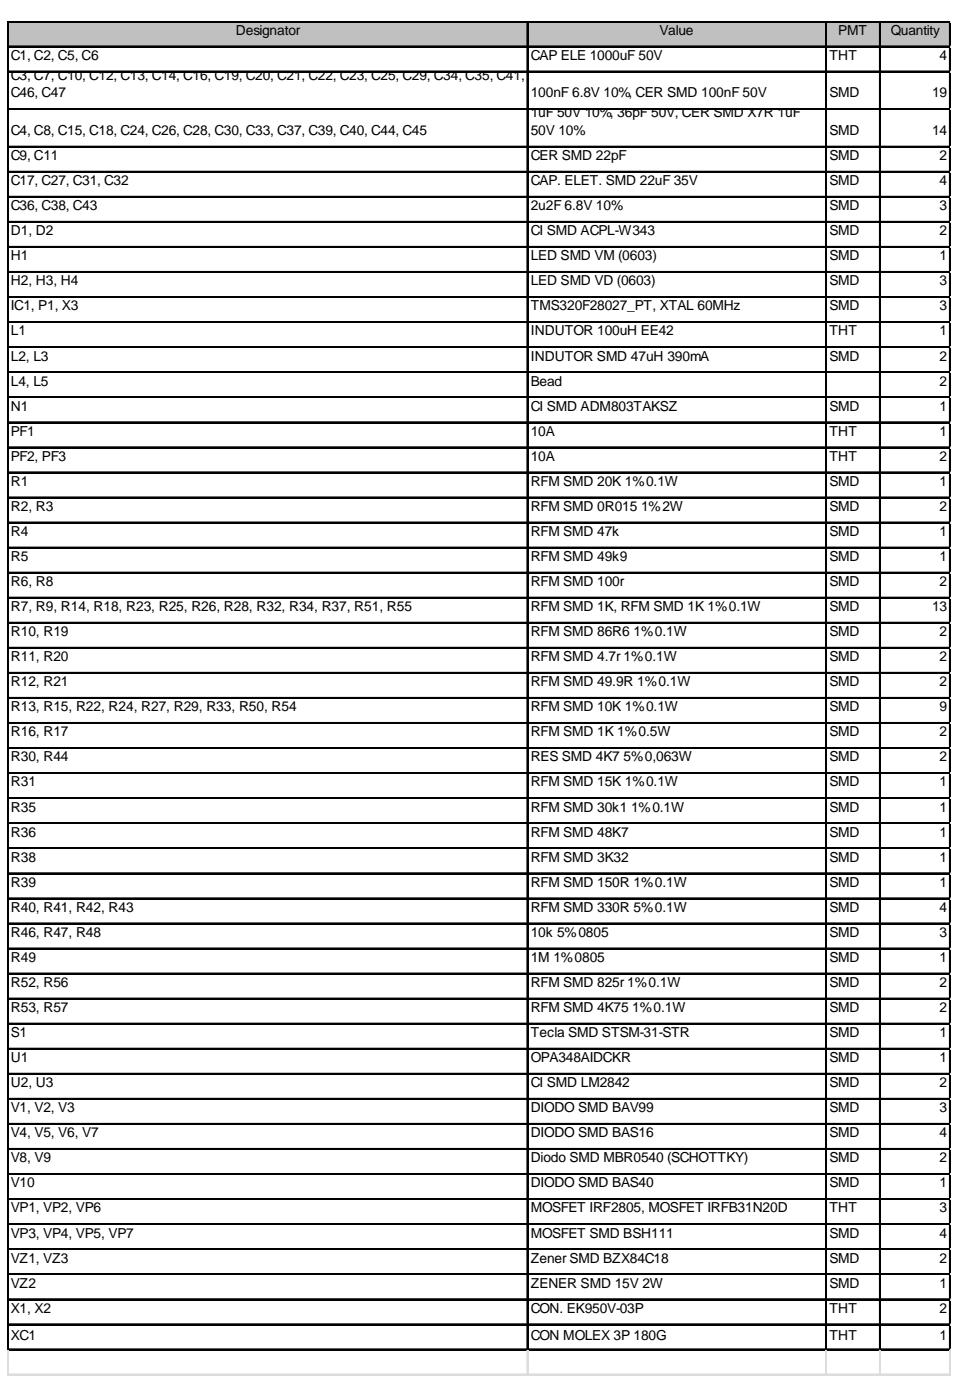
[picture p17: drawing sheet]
<svg xmlns="http://www.w3.org/2000/svg" width="198mm" height="288mm" viewBox="0 0 198 288" stroke-linecap="round" stroke-linejoin="round" font-family="sans-serif">
<defs><g id="words">
<g font-size="2.8">
<text x="48.5" y="7.2">Designator</text>
<text x="135.5" y="7.2">Value</text>
<text x="172.3" y="7.2">PMT</text>
<text x="183.1" y="7.2">Quantity</text>
<text x="2.2" y="12.3">C1, C2, C5, C6</text>
<text x="2.2" y="16.4">C3, C7, C10, C12, C13, C14, C16, C19, C20, C21, C22, C23, C25, C29, C34, C35, C41,</text>
<text x="109.1" y="12.3">CAP ELE 1000uF 50V</text>
<text x="170.5" y="12.3">THT</text>
<text x="193.1" y="12.3">4</text>
<text x="2.2" y="20">C46, C47</text>
<text x="109.1" y="20">100nF 6.8V 10%, CER SMD 100nF 50V</text>
<text x="170.5" y="20">SMD</text>
<text x="191.5" y="20">19</text>
<text x="2.2" y="27.8">C4, C8, C15, C18, C24, C26, C28, C30, C33, C37, C39, C40, C44, C45</text>
<text x="109.1" y="24.2">1uF 50V 10%, 36pF 50V, CER SMD X7R 1uF</text>
<text x="109.1" y="27.8">50V 10%</text>
<text x="170.5" y="27.8">SMD</text>
<text x="191.5" y="27.8">14</text>
<text x="2.2" y="32.9">C9, C11</text>
<text x="109.1" y="32.9">CER SMD 22pF</text>
<text x="170.5" y="32.9">SMD</text>
<text x="193.1" y="32.9">2</text>
<text x="2.2" y="38.1">C17, C27, C31, C32</text>
<text x="109.1" y="38.1">CAP. ELET. SMD 22uF 35V</text>
<text x="170.5" y="38.1">SMD</text>
<text x="193.1" y="38.1">4</text>
<text x="2.2" y="43.2">C36, C38, C43</text>
<text x="109.1" y="43.2">2u2F 6.8V 10%</text>
<text x="170.5" y="43.2">SMD</text>
<text x="193.1" y="43.2">3</text>
<text x="2.2" y="48.4">D1, D2</text>
<text x="2.2" y="53.5">H1</text>
<text x="109.1" y="48.4">CI SMD ACPL-W343</text>
<text x="109.1" y="53.5">LED SMD VM (0603)</text>
<text x="170.5" y="48.4">SMD</text>
<text x="170.5" y="53.5">SMD</text>
<text x="193.1" y="48.4">2</text>
<text x="193.1" y="53.5">1</text>
<text x="2.2" y="58.7">H2, H3, H4</text>
<text x="109.1" y="58.7">LED SMD VD (0603)</text>
<text x="170.5" y="58.7">SMD</text>
<text x="193.1" y="58.7">3</text>
<text x="2.2" y="63.8">IC1, P1, X3</text>
<text x="109.1" y="63.8">TMS320F28027_PT, XTAL 60MHz</text>
<text x="170.5" y="63.8">SMD</text>
<text x="193.1" y="63.8">3</text>
<text x="2.2" y="69">L1</text>
<text x="109.1" y="69">INDUTOR 100uH EE42</text>
<text x="170.5" y="69">THT</text>
<text x="193.1" y="69">1</text>
<text x="2.2" y="74.1">L2, L3</text>
<text x="109.1" y="74.1">INDUTOR SMD 47uH 390mA</text>
<text x="170.5" y="74.1">SMD</text>
<text x="193.1" y="74.1">2</text>
<text x="2.2" y="79.3">L4, L5</text>
<text x="109.1" y="79.3">Bead</text>
<text x="193.1" y="79.3">2</text>
<text x="2.2" y="84.4">N1</text>
<text x="2.2" y="89.6">PF1</text>
<text x="109.1" y="84.4">CI SMD ADM803TAKSZ</text>
<text x="109.1" y="89.6">10A</text>
<text x="170.5" y="84.4">SMD</text>
<text x="170.5" y="89.6">THT</text>
<text x="193.1" y="84.4">1</text>
<text x="193.1" y="89.6">1</text>
<text x="2.2" y="94.7">PF2, PF3</text>
<text x="109.1" y="94.7">10A</text>
<text x="170.5" y="94.7">THT</text>
<text x="193.1" y="94.7">2</text>
<text x="2.2" y="99.9">R1</text>
<text x="109.1" y="99.9">RFM SMD 20K 1%0.1W</text>
<text x="170.5" y="99.9">SMD</text>
<text x="193.1" y="99.9">1</text>
<text x="2.2" y="105">R2, R3</text>
<text x="109.1" y="105">RFM SMD 0R015</text>
<text x="131.7" y="105">1%2W</text>
<text x="170.5" y="105">SMD</text>
<text x="193.1" y="105">2</text>
<text x="2.2" y="110.2">R4</text>
<text x="109.1" y="110.2">RFM SMD 47k</text>
<text x="170.5" y="110.2">SMD</text>
<text x="193.1" y="110.2">1</text>
<text x="2.2" y="115.3">R5</text>
<text x="109.1" y="115.3">RFM SMD 49k9</text>
<text x="170.5" y="115.3">SMD</text>
<text x="193.1" y="115.3">1</text>
<text x="2.2" y="120.5">R6, R8</text>
<text x="2.2" y="125.7">R7, R9, R14, R18, R23, R25, R26, R28, R32, R34, R37, R51, R55</text>
<text x="109.1" y="120.5">RFM SMD 100r</text>
<text x="109.1" y="125.7">RFM SMD 1K, RFM SMD 1K 1%0.1W</text>
<text x="170.5" y="120.5">SMD</text>
<text x="170.5" y="125.7">SMD</text>
<text x="191.5" y="125.7">13</text>
<text x="193.1" y="120.5">2</text>
<text x="2.2" y="130.8">R10, R19</text>
<text x="109.1" y="130.8">RFM SMD 86R6</text>
<text x="130.2" y="130.8">1%0.1W</text>
<text x="170.5" y="130.8">SMD</text>
<text x="193.1" y="130.8">2</text>
<text x="2.2" y="136">R11, R20</text>
<text x="109.1" y="136">RFM SMD 4.7r 1%0.1W</text>
<text x="170.5" y="136">SMD</text>
<text x="193.1" y="136">2</text>
<text x="2.2" y="141.1">R12, R21</text>
<text x="109.1" y="141.1">RFM SMD 49.9R 1%0.1W</text>
<text x="170.5" y="141.1">SMD</text>
<text x="193.1" y="141.1">2</text>
<text x="2.2" y="146.3">R13, R15, R22, R24, R27, R29, R33, R50, R54</text>
<text x="109.1" y="146.3">RFM SMD 10K 1%0.1W</text>
<text x="170.5" y="146.3">SMD</text>
<text x="193.1" y="146.3">9</text>
<text x="2.2" y="151.4">R16, R17</text>
<text x="109.1" y="151.4">RFM SMD 1K 1%0.5W</text>
<text x="170.5" y="151.4">SMD</text>
<text x="193.1" y="151.4">2</text>
<text x="2.2" y="156.6">R30, R44</text>
<text x="2.2" y="161.7">R31</text>
<text x="109.1" y="156.6">RES SMD 4K7</text>
<text x="109.1" y="161.7">RFM SMD 15K 1%0.1W</text>
<text x="128.1" y="156.6">5%0,063W</text>
<text x="170.5" y="156.6">SMD</text>
<text x="170.5" y="161.7">SMD</text>
<text x="193.1" y="156.6">2</text>
<text x="193.1" y="161.7">1</text>
<text x="2.2" y="166.9">R35</text>
<text x="109.1" y="166.9">RFM SMD 30k1</text>
<text x="129.7" y="166.9">1%0.1W</text>
<text x="170.5" y="166.9">SMD</text>
<text x="193.1" y="166.9">1</text>
<text x="2.2" y="172">R36</text>
<text x="109.1" y="172">RFM SMD 48K7</text>
<text x="170.5" y="172">SMD</text>
<text x="193.1" y="172">1</text>
<text x="2.2" y="177.2">R38</text>
<text x="109.1" y="177.2">RFM SMD 3K32</text>
<text x="170.5" y="177.2">SMD</text>
<text x="193.1" y="177.2">1</text>
<text x="2.2" y="182.3">R39</text>
<text x="109.1" y="182.3">RFM SMD 150R 1%0.1W</text>
<text x="170.5" y="182.3">SMD</text>
<text x="193.1" y="182.3">1</text>
<text x="2.2" y="187.5">R40, R41, R42, R43</text>
<text x="109.1" y="187.5">RFM SMD 330R 5%0.1W</text>
<text x="170.5" y="187.5">SMD</text>
<text x="193.1" y="187.5">4</text>
<text x="2.2" y="192.6">R46, R47, R48</text>
<text x="2.2" y="197.8">R49</text>
<text x="109.1" y="192.6">10k 5%0805</text>
<text x="109.1" y="197.8">1M 1%0805</text>
<text x="170.5" y="192.6">SMD</text>
<text x="170.5" y="197.8">SMD</text>
<text x="193.1" y="192.6">3</text>
<text x="193.1" y="197.8">1</text>
<text x="2.2" y="202.9">R52, R56</text>
<text x="109.1" y="202.9">RFM SMD 825r 1%0.1W</text>
<text x="170.5" y="202.9">SMD</text>
<text x="193.1" y="202.9">2</text>
<text x="2.2" y="208.1">R53, R57</text>
<text x="109.1" y="208.1">RFM SMD 4K75</text>
<text x="129.9" y="208.1">1%0.1W</text>
<text x="170.5" y="208.1">SMD</text>
<text x="193.1" y="208.1">2</text>
<text x="2.2" y="213.2">S1</text>
<text x="109.1" y="213.2">Tecla SMD STSM-31-STR</text>
<text x="170.5" y="213.2">SMD</text>
<text x="193.1" y="213.2">1</text>
<text x="2.2" y="218.4">U1</text>
<text x="109.1" y="218.4">OPA348AIDCKR</text>
<text x="170.5" y="218.4">SMD</text>
<text x="193.1" y="218.4">1</text>
<text x="2.2" y="223.5">U2, U3</text>
<text x="109.1" y="223.5">CI SMD LM2842</text>
<text x="170.5" y="223.5">SMD</text>
<text x="193.1" y="223.5">2</text>
<text x="2.2" y="228.7">V1, V2, V3</text>
<text x="2.2" y="233.8">V4, V5, V6, V7</text>
<text x="109.1" y="228.7">DIODO SMD BAV99</text>
<text x="109.1" y="233.8">DIODO SMD BAS16</text>
<text x="170.5" y="228.7">SMD</text>
<text x="170.5" y="233.8">SMD</text>
<text x="193.1" y="228.7">3</text>
<text x="193.1" y="233.8">4</text>
<text x="2.2" y="239">V8, V9</text>
<text x="109.1" y="239">Diodo SMD MBR0540 (SCHOTTKY)</text>
<text x="170.5" y="239">SMD</text>
<text x="193.1" y="239">2</text>
<text x="2.2" y="244.2">V10</text>
<text x="109.1" y="244.2">DIODO SMD BAS40</text>
<text x="170.5" y="244.2">SMD</text>
<text x="193.1" y="244.2">1</text>
<text x="2.2" y="249.3">VP1, VP2, VP6</text>
<text x="109.1" y="249.3">MOSFET IRF2805, MOSFET IRFB31N20D</text>
<text x="170.5" y="249.3">THT</text>
<text x="193.1" y="249.3">3</text>
<text x="2.2" y="254.5">VP3, VP4, VP5, VP7</text>
<text x="109.1" y="254.5">MOSFET SMD BSH111</text>
<text x="170.5" y="254.5">SMD</text>
<text x="193.1" y="254.5">4</text>
<text x="2.2" y="259.6">VZ1, VZ3</text>
<text x="109.1" y="259.6">Zener SMD BZX84C18</text>
<text x="170.5" y="259.6">SMD</text>
<text x="193.1" y="259.6">2</text>
<text x="2.2" y="264.8">VZ2</text>
<text x="2.2" y="269.9">X1, X2</text>
<text x="109.1" y="264.8">ZENER SMD 15V 2W</text>
<text x="109.1" y="269.9">CON. EK950V-03P</text>
<text x="170.5" y="264.8">SMD</text>
<text x="170.5" y="269.9">THT</text>
<text x="193.1" y="264.8">1</text>
<text x="193.1" y="269.9">2</text>
<text x="2.2" y="275.6">XC1</text>
<text x="109.1" y="275.6">CON MOLEX 3P 180G</text>
<text x="170.5" y="275.6">THT</text>
<text x="193.1" y="275.6">1</text>
</g>
</g></defs>
<path d="M1.7 4.5h193.7v5.2h-193.7z" fill="#c0c0c0"/>
<g fill="none" stroke="#000" stroke-width=".26">
<path d="M1.5 4.3v273.3M1.6 4.3v273.3M1.7 4.3h193.7M1.7 4.4h193.7M1.7 9.5h193.7M1.7 9.6h193.7M1.7 14.6h193.7M1.7 14.8h193.7M108.3 4.6v273M108.4 4.6v273M169.7 4.6v273M169.8 4.6v273"/>
<path d="M180.8 4.6v273M180.9 4.6v273M195.1 4.6v273M195.3 4.6v273M1.7 22.4h193.7M1.7 22.5h193.7M1.7 30.1h193.7M1.7 30.2h193.7M1.7 35.2h193.7M1.7 35.4h193.7M1.7 40.4h193.7M1.7 40.5h193.7"/>
<path d="M1.7 45.5h193.7M1.7 45.7h193.7M1.7 50.7h193.7M1.7 50.8h193.7M1.7 55.8h193.7M1.7 56h193.7M1.7 61h193.7M1.7 61.1h193.7M1.7 66.1h193.7M1.7 66.3h193.7M1.7 71.3h193.7M1.7 71.4h193.7"/>
<path d="M1.7 76.4h193.7M1.7 76.6h193.7M1.7 81.6h193.7M1.7 81.7h193.7M1.7 86.8h193.7M1.7 86.9h193.7M1.7 91.9h193.7M1.7 92h193.7M1.7 97.1h193.7M1.7 97.2h193.7M1.7 102.2h193.7M1.7 102.3h193.7"/>
<path d="M1.7 107.4h193.7M1.7 107.5h193.7M1.7 112.5h193.7M1.7 112.6h193.7M1.7 117.7h193.7M1.7 117.8h193.7M1.7 122.8h193.7M1.7 122.9h193.7M1.7 128h193.7M1.7 128.1h193.7M1.7 133.1h193.7M1.7 133.3h193.7"/>
<path d="M1.7 138.3h193.7M1.7 138.4h193.7M1.7 143.4h193.7M1.7 143.6h193.7M1.7 148.6h193.7M1.7 148.7h193.7M1.7 153.7h193.7M1.7 153.9h193.7M1.7 158.9h193.7M1.7 159h193.7M1.7 164h193.7M1.7 164.2h193.7"/>
<path d="M1.7 169.2h193.7M1.7 169.3h193.7M1.7 174.3h193.7M1.7 174.5h193.7M1.7 179.5h193.7M1.7 179.6h193.7M1.7 184.6h193.7M1.7 184.8h193.7M1.7 189.8h193.7M1.7 189.9h193.7M1.7 194.9h193.7M1.7 195.1h193.7"/>
<path d="M1.7 200.1h193.7M1.7 200.2h193.7M1.7 205.3h193.7M1.7 205.4h193.7M1.7 210.4h193.7M1.7 210.5h193.7M1.7 215.6h193.7M1.7 215.7h193.7M1.7 220.7h193.7M1.7 220.8h193.7M1.7 225.9h193.7M1.7 226h193.7"/>
<path d="M1.7 231h193.7M1.7 231.1h193.7M1.7 236.2h193.7M1.7 236.3h193.7M1.7 241.3h193.7M1.7 241.4h193.7M1.7 246.5h193.7M1.7 246.6h193.7M1.7 251.6h193.7M1.7 251.7h193.7M1.7 256.8h193.7M1.7 256.9h193.7"/>
<path d="M1.7 261.9h193.7M1.7 262.1h193.7M1.7 267.1h193.7M1.7 267.2h193.7M1.7 272.2h193.7M1.7 272.4h193.7M1.7 277.4h193.7M1.7 277.5h193.7"/>
</g>
<path d="M195.4 4.3h.1M1.5 277.6v5.2M1.6 277.6v5.2M108.3 277.6v5.2M108.4 277.6v5.2M169.7 277.6v5.2M169.8 277.6v5.2M180.8 277.6v5.2M180.9 277.6v5.2M195.1 277.6v5.2M195.3 277.6v5.2" fill="none" stroke="#dadcdd" stroke-width=".26"/>
<path d="M195.4 4.3v.3z" fill="#dadcdd"/>
<path d="M195.4 9.5h.1" fill="none" stroke="#dadcdd" stroke-width=".26"/>
<path d="M195.4 9.5v.2z" fill="#dadcdd"/>
<path d="M195.4 14.6h.1" fill="none" stroke="#dadcdd" stroke-width=".26"/>
<path d="M195.4 14.6v.3z" fill="#dadcdd"/>
<path d="M195.4 22.4h.1" fill="none" stroke="#dadcdd" stroke-width=".26"/>
<path d="M195.4 22.4v.2z" fill="#dadcdd"/>
<path d="M195.4 30.1h.1" fill="none" stroke="#dadcdd" stroke-width=".26"/>
<path d="M195.4 30.1v.2z" fill="#dadcdd"/>
<path d="M195.4 35.2h.1" fill="none" stroke="#dadcdd" stroke-width=".26"/>
<path d="M195.4 35.2v.3z" fill="#dadcdd"/>
<path d="M195.4 40.4h.1" fill="none" stroke="#dadcdd" stroke-width=".26"/>
<path d="M195.4 40.4v.2z" fill="#dadcdd"/>
<path d="M195.4 45.5h.1" fill="none" stroke="#dadcdd" stroke-width=".26"/>
<path d="M195.4 45.5v.3z" fill="#dadcdd"/>
<path d="M195.4 50.7h.1" fill="none" stroke="#dadcdd" stroke-width=".26"/>
<path d="M195.4 50.7v.2z" fill="#dadcdd"/>
<path d="M195.4 55.8h.1" fill="none" stroke="#dadcdd" stroke-width=".26"/>
<path d="M195.4 55.8v.3z" fill="#dadcdd"/>
<path d="M195.4 61h.1" fill="none" stroke="#dadcdd" stroke-width=".26"/>
<path d="M195.4 61v.2z" fill="#dadcdd"/>
<path d="M195.4 66.1h.1" fill="none" stroke="#dadcdd" stroke-width=".26"/>
<path d="M195.4 66.1v.3z" fill="#dadcdd"/>
<path d="M195.4 71.3h.1" fill="none" stroke="#dadcdd" stroke-width=".26"/>
<path d="M195.4 71.3v.3z" fill="#dadcdd"/>
<path d="M195.4 76.4h.1" fill="none" stroke="#dadcdd" stroke-width=".26"/>
<path d="M195.4 76.4v.3z" fill="#dadcdd"/>
<path d="M195.4 81.6h.1" fill="none" stroke="#dadcdd" stroke-width=".26"/>
<path d="M195.4 81.6v.3z" fill="#dadcdd"/>
<path d="M195.4 86.8h.1" fill="none" stroke="#dadcdd" stroke-width=".26"/>
<path d="M195.4 86.8v.2z" fill="#dadcdd"/>
<path d="M195.4 91.9h.1" fill="none" stroke="#dadcdd" stroke-width=".26"/>
<path d="M195.4 91.9v.3z" fill="#dadcdd"/>
<path d="M195.4 97.1h.1" fill="none" stroke="#dadcdd" stroke-width=".26"/>
<path d="M195.4 97.1v.2z" fill="#dadcdd"/>
<path d="M195.4 102.2h.1" fill="none" stroke="#dadcdd" stroke-width=".26"/>
<path d="M195.4 102.2v.3z" fill="#dadcdd"/>
<path d="M195.4 107.4h.1" fill="none" stroke="#dadcdd" stroke-width=".26"/>
<path d="M195.4 107.4v.2z" fill="#dadcdd"/>
<path d="M195.4 112.5h.1" fill="none" stroke="#dadcdd" stroke-width=".26"/>
<path d="M195.4 112.5v.3z" fill="#dadcdd"/>
<path d="M195.4 117.7h.1" fill="none" stroke="#dadcdd" stroke-width=".26"/>
<path d="M195.4 117.7v.2z" fill="#dadcdd"/>
<path d="M195.4 122.8h.1" fill="none" stroke="#dadcdd" stroke-width=".26"/>
<path d="M195.4 122.8v.3z" fill="#dadcdd"/>
<path d="M195.4 128h.1" fill="none" stroke="#dadcdd" stroke-width=".26"/>
<path d="M195.4 128v.2z" fill="#dadcdd"/>
<path d="M195.4 133.1h.1" fill="none" stroke="#dadcdd" stroke-width=".26"/>
<path d="M195.4 133.1v.3z" fill="#dadcdd"/>
<path d="M195.4 138.3h.1" fill="none" stroke="#dadcdd" stroke-width=".26"/>
<path d="M195.4 138.3v.2z" fill="#dadcdd"/>
<path d="M195.4 143.4h.1" fill="none" stroke="#dadcdd" stroke-width=".26"/>
<path d="M195.4 143.4v.3z" fill="#dadcdd"/>
<path d="M195.4 148.6h.1" fill="none" stroke="#dadcdd" stroke-width=".26"/>
<path d="M195.4 148.6v.2z" fill="#dadcdd"/>
<path d="M195.4 153.7h.1" fill="none" stroke="#dadcdd" stroke-width=".26"/>
<path d="M195.4 153.7v.3z" fill="#dadcdd"/>
<path d="M195.4 158.9h.1" fill="none" stroke="#dadcdd" stroke-width=".26"/>
<path d="M195.4 158.9v.2z" fill="#dadcdd"/>
<path d="M195.4 164h.1" fill="none" stroke="#dadcdd" stroke-width=".26"/>
<path d="M195.4 164v.3z" fill="#dadcdd"/>
<path d="M195.4 169.2h.1" fill="none" stroke="#dadcdd" stroke-width=".26"/>
<path d="M195.4 169.2v.2z" fill="#dadcdd"/>
<path d="M195.4 174.3h.1" fill="none" stroke="#dadcdd" stroke-width=".26"/>
<path d="M195.4 174.3v.3z" fill="#dadcdd"/>
<path d="M195.4 179.5h.1" fill="none" stroke="#dadcdd" stroke-width=".26"/>
<path d="M195.4 179.5v.2z" fill="#dadcdd"/>
<path d="M195.4 184.6h.1" fill="none" stroke="#dadcdd" stroke-width=".26"/>
<path d="M195.4 184.6v.3z" fill="#dadcdd"/>
<path d="M195.4 189.8h.1" fill="none" stroke="#dadcdd" stroke-width=".26"/>
<path d="M195.4 189.8v.3z" fill="#dadcdd"/>
<path d="M195.4 194.9h.1" fill="none" stroke="#dadcdd" stroke-width=".26"/>
<path d="M195.4 194.9v.3z" fill="#dadcdd"/>
<path d="M195.4 200.1h.1" fill="none" stroke="#dadcdd" stroke-width=".26"/>
<path d="M195.4 200.1v.3z" fill="#dadcdd"/>
<path d="M195.4 205.3h.1" fill="none" stroke="#dadcdd" stroke-width=".26"/>
<path d="M195.4 205.3v.2z" fill="#dadcdd"/>
<path d="M195.4 210.4h.1" fill="none" stroke="#dadcdd" stroke-width=".26"/>
<path d="M195.4 210.4v.3z" fill="#dadcdd"/>
<path d="M195.4 215.6h.1" fill="none" stroke="#dadcdd" stroke-width=".26"/>
<path d="M195.4 215.6v.2z" fill="#dadcdd"/>
<path d="M195.4 220.7h.1" fill="none" stroke="#dadcdd" stroke-width=".26"/>
<path d="M195.4 220.7v.3z" fill="#dadcdd"/>
<path d="M195.4 225.9h.1" fill="none" stroke="#dadcdd" stroke-width=".26"/>
<path d="M195.4 225.9v.2z" fill="#dadcdd"/>
<path d="M195.4 231h.1" fill="none" stroke="#dadcdd" stroke-width=".26"/>
<path d="M195.4 231v.3z" fill="#dadcdd"/>
<path d="M195.4 236.2h.1" fill="none" stroke="#dadcdd" stroke-width=".26"/>
<path d="M195.4 236.2v.2z" fill="#dadcdd"/>
<path d="M195.4 241.3h.1" fill="none" stroke="#dadcdd" stroke-width=".26"/>
<path d="M195.4 241.3v.3z" fill="#dadcdd"/>
<path d="M195.4 246.5h.1" fill="none" stroke="#dadcdd" stroke-width=".26"/>
<path d="M195.4 246.5v.2z" fill="#dadcdd"/>
<path d="M195.4 251.6h.1" fill="none" stroke="#dadcdd" stroke-width=".26"/>
<path d="M195.4 251.6v.3z" fill="#dadcdd"/>
<path d="M195.4 256.8h.1" fill="none" stroke="#dadcdd" stroke-width=".26"/>
<path d="M195.4 256.8v.2z" fill="#dadcdd"/>
<path d="M195.4 261.9h.1" fill="none" stroke="#dadcdd" stroke-width=".26"/>
<path d="M195.4 261.9v.3z" fill="#dadcdd"/>
<path d="M195.4 267.1h.1" fill="none" stroke="#dadcdd" stroke-width=".26"/>
<path d="M195.4 267.1v.2z" fill="#dadcdd"/>
<path d="M195.4 272.2h.1" fill="none" stroke="#dadcdd" stroke-width=".26"/>
<path d="M195.4 272.2v.3z" fill="#dadcdd"/>
<path d="M195.4 277.4h.1" fill="none" stroke="#dadcdd" stroke-width=".26"/>
<path d="M195.4 277.4v.2z" fill="#dadcdd"/>
<path d="M1.5 282.5h193.9M1.5 282.7h193.9" fill="none" stroke="#dadcdd" stroke-width=".26"/>
<use href="#words"/>
</svg>
